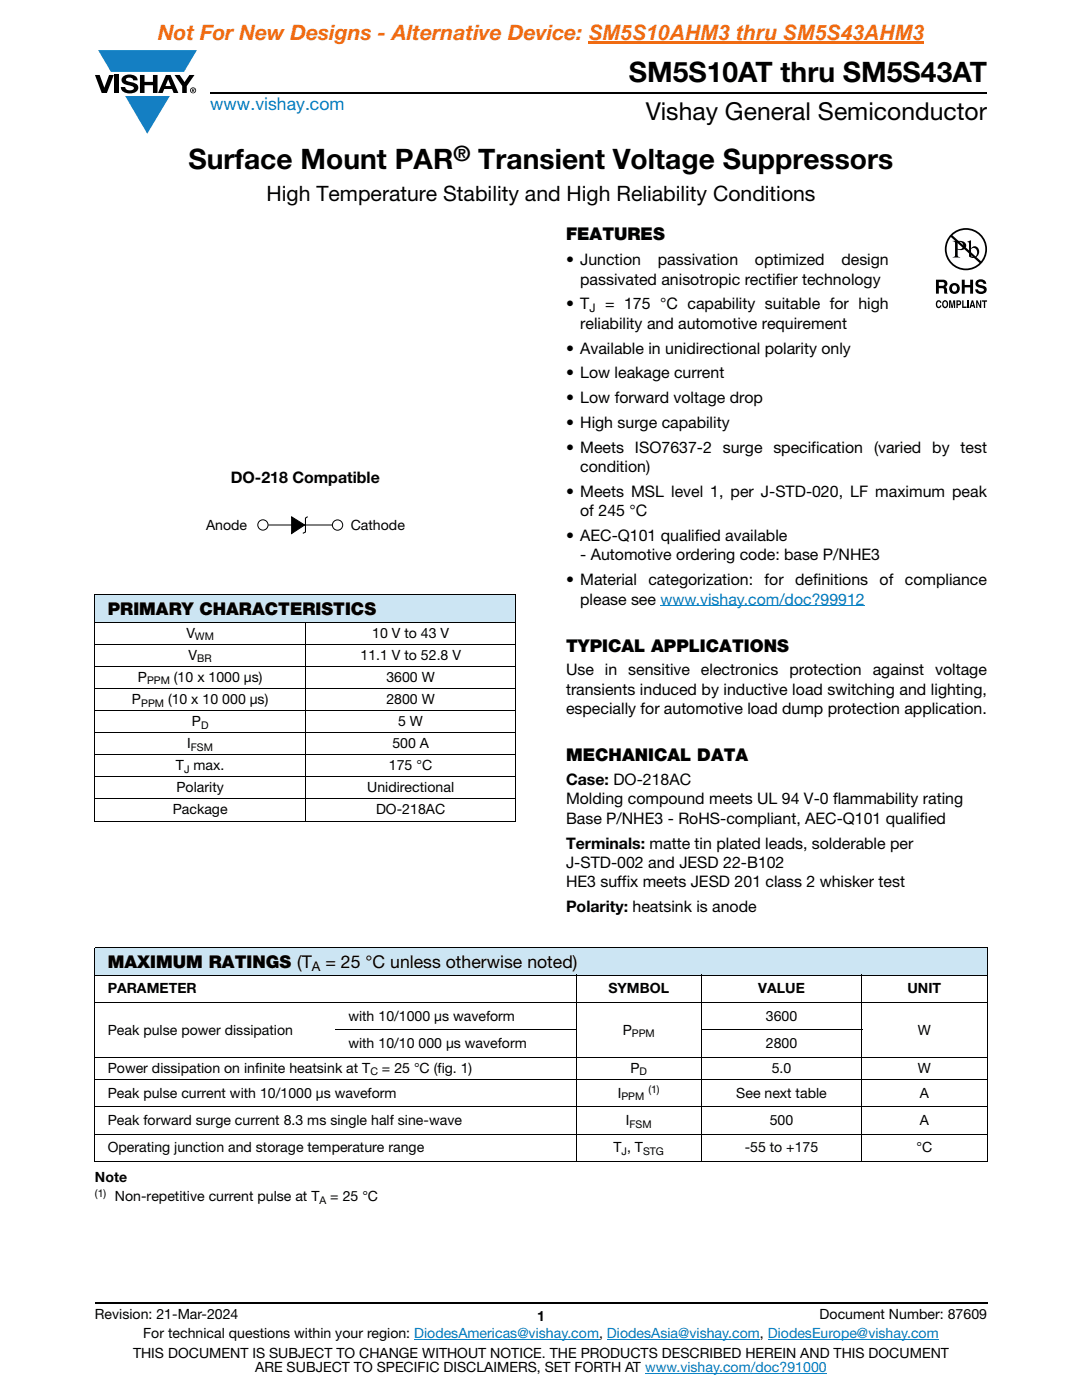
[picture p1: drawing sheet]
<svg xmlns="http://www.w3.org/2000/svg" width="216mm" height="279mm" viewBox="0 0 216 279" stroke-linecap="round" stroke-linejoin="round" font-family="sans-serif">
<defs><g id="words">
<g font-size="5.6">
<text x="125.5" y="16.4">SM5S10AT thru SM5S43AT</text>
<text x="37.6" y="33.8">Surface Mount PAR</text>
<text x="95.4" y="33.8">Transient Voltage Suppressors</text>
</g>
<text font-size="4.9" x="128.8" y="24">Vishay General Semiconductor</text>
<text font-size="4.2" fill="#f06b12" x="31.5" y="8">Not For New Designs - Alternative Device: SM5S10AHM3 thru SM5S43AHM3</text>
<g font-size="4.2">
<text x="90.5" y="32.1">®</text>
<text x="53.2" y="40.1">High Temperature Stability and High Reliability Conditions</text>
</g>
<text font-size="3.5" fill="#007ec4" x="42" y="21.9">www.vishay.com</text>
<g font-size="3.5">
<text x="112.9" y="47.9">FEATURES</text>
<text x="21.5" y="122.8">PRIMARY CHARACTERISTICS</text>
<text x="112.9" y="130.1">TYPICAL APPLICATIONS</text>
<text x="112.9" y="151.9">MECHANICAL DATA</text>
<text x="21.5" y="193.2">MAXIMUM RATINGS (T</text>
<text x="64.9" y="193.2">= 25 °C unless otherwise noted)</text>
</g>
<g font-size="3.2">
<text x="112.9" y="52.9">• Junction</text>
<text x="131.3" y="52.9">passivation</text>
<text x="150.6" y="52.9">optimized</text>
<text x="167.9" y="52.9">design</text>
<text x="115.8" y="56.8">passivated anisotropic rectifier technology</text>
<text x="112.9" y="61.7">• T</text>
<text x="115.8" y="65.6">reliability and automotive requirement</text>
<text x="120.7" y="61.7">= 175 °C capability suitable for high</text>
<text x="112.9" y="70.6">• Available in unidirectional polarity only</text>
<text x="112.9" y="75.5">• Low leakage current</text>
<text x="112.9" y="80.5">• Low forward voltage drop</text>
<text x="112.9" y="85.4">• High surge capability</text>
<text x="112.9" y="90.3">• Meets ISO7637-2 surge specification (varied by test</text>
<text x="115.8" y="94.2">condition)</text>
<text x="46" y="96.3">DO-218 Compatible</text>
<text x="112.9" y="99.1">• Meets MSL level 1, per J-STD-020, LF maximum peak</text>
<text x="112.9" y="108">• AEC-Q101 qualified available</text>
<text x="115.8" y="103">of 245 °C</text>
<text x="115.8" y="111.8">- Automotive ordering code: base P/NHE3</text>
<text x="112.9" y="116.8">• Material</text>
<text x="129.4" y="116.8">categorization:</text>
<text x="152.6" y="116.8">for</text>
<text x="158.7" y="116.8">definitions</text>
<text x="175.5" y="116.8">of</text>
<text x="180.6" y="116.8">compliance</text>
<text x="115.8" y="120.7">please see www.vishay.com/doc?99912</text>
<text x="112.9" y="134.8">Use in sensitive electronics protection against voltage</text>
<text x="112.9" y="138.7">transients induced by inductive load switching and lighting,</text>
<text x="112.9" y="142.5">especially for automotive load dump protection application.</text>
<text x="112.9" y="156.7">Case: DO-218AC</text>
<text x="112.9" y="160.5">Molding compound meets UL 94 V-0 flammability rating</text>
<text x="112.9" y="164.4">Base P/NHE3 - RoHS-compliant, AEC-Q101 qualified</text>
<text x="112.9" y="169.4">Terminals: matte tin plated leads, solderable per</text>
<text x="112.9" y="173.2">J-STD-002 and JESD 22-B102</text>
<text x="112.9" y="177.1">HE3 suffix meets JESD 201 class 2 whisker test</text>
<text x="112.9" y="182.1">Polarity: heatsink is anode</text>
</g>
<g font-size="2.8">
<text x="41.1" y="105.8">Anode</text>
<text x="70" y="105.8">Cathode</text>
<text x="37.2" y="127.3">V</text>
<text x="37.6" y="131.7">V</text>
<text x="71.9" y="131.7">11.1 V to 52.8 V</text>
<text x="74.3" y="127.3">10 V to 43 V</text>
<text x="27.5" y="136.1">P</text>
<text x="34.7" y="136.1">(10 x 1000 μs)</text>
<text x="77.1" y="136.1">3600 W</text>
<text x="26.3" y="140.5">P</text>
<text x="33.5" y="140.5">(10 x 10 000 μs)</text>
<text x="77.1" y="140.5">2800 W</text>
<text x="37.4" y="149.3">I</text>
<text x="38.3" y="144.9">P</text>
<text x="78.3" y="149.3">500 A</text>
<text x="79.5" y="144.9">5 W</text>
<text x="35.1" y="153.7">T max.</text>
<text x="77.6" y="153.7">175 °C</text>
<text x="35.2" y="158.1">Polarity</text>
<text x="73.3" y="158.1">Unidirectional</text>
<text x="34.5" y="162.5">Package</text>
<text x="75" y="162.5">DO-218AC</text>
<text x="21.5" y="198.2">PARAMETER</text>
<text x="69.5" y="203.7">with 10/1000 μs waveform</text>
<text x="121.4" y="198.2">SYMBOL</text>
<text x="151.3" y="198.2">VALUE</text>
<text x="152.8" y="203.7">3600</text>
<text x="181.1" y="198.2">UNIT</text>
<text x="21.5" y="206.5">Peak pulse power dissipation</text>
<text x="69.5" y="209.2">with 10/10 000 μs waveform</text>
<text x="124.2" y="206.5">P</text>
<text x="152.8" y="209.2">2800</text>
<text x="183.2" y="206.5">W</text>
<text x="21.5" y="214.1">Power dissipation on infinite heatsink at T</text>
<text x="76.2" y="214.1">= 25 °C (fig. 1)</text>
<text x="125.8" y="214.1">P</text>
<text x="154" y="214.1">5.0</text>
<text x="183.2" y="214.1">W</text>
<text x="21.5" y="219.1">Peak pulse current with 10/1000 μs waveform</text>
<text x="123.3" y="219.1">I</text>
<text x="146.9" y="219.1">See next table</text>
<text x="183.5" y="219.1">A</text>
<text x="21.5" y="224.5">Peak forward surge current 8.3 ms single half sine-wave</text>
<text x="124.9" y="224.5">I</text>
<text x="153.6" y="224.5">500</text>
<text x="183.5" y="224.5">A</text>
<text x="21.5" y="230">Operating junction and storage temperature range</text>
<text x="122.4" y="230">T , T</text>
<text x="148.6" y="230">-55 to +175</text>
<text x="182.9" y="230">°C</text>
<text x="18.9" y="235.8">Note</text>
<text x="22.9" y="239.7">Non-repetitive current pulse at T</text>
<text x="65.9" y="239.7">= 25 °C</text>
<text x="18.9" y="263.3">Revision: 21-Mar-2024</text>
<text x="107.2" y="263.6">1</text>
<text x="163.6" y="263.3">Document Number: 87609</text>
<text x="28.6" y="267.1">For technical questions within your region: DiodesAmericas@vishay.com, DiodesAsia@vishay.com, DiodesEurope@vishay.com</text>
<text x="26.5" y="271">THIS DOCUMENT IS SUBJECT TO CHANGE WITHOUT NOTICE. THE PRODUCTS DESCRIBED HEREIN AND THIS DOCUMENT</text>
<text x="50.9" y="273.8">ARE SUBJECT TO SPECIFIC DISCLAIMERS, SET FORTH AT www.vishay.com/doc?91000</text>
</g>
<text font-size="2.6" x="62.3" y="193.9">A</text>
<text font-size="2.4" x="117.6" y="62.3">J</text>
<g font-size="2.1">
<text x="38.9" y="127.8">WM</text>
<text x="29.3" y="136.6">PPM</text>
<text x="39.4" y="132.2">BR</text>
<text x="28.2" y="141">PPM</text>
<text x="38.1" y="149.8">FSM</text>
<text x="40.1" y="145.4">D</text>
<text x="36.7" y="154.2">J</text>
<text x="126.1" y="207">PPM</text>
<text x="73.9" y="214.6">C</text>
<text x="127.6" y="214.6">D</text>
<text x="124" y="219.6">PPM</text>
<text x="129.4" y="218.2">(1)</text>
<text x="125.6" y="225">FSM</text>
<text x="124" y="230.5">J</text>
<text x="128.3" y="230.5">STG</text>
<text x="18.9" y="238.9">(1)</text>
<text x="63.8" y="240.2">A</text>
</g>
</g></defs>
<g fill="#147fc3">
<path d="M19.6 10h19.7l-2.6 4.3h-1.1h-13.5z"/>
<path d="M25 19.2h8.9l-4.5 7.5z"/>
</g>
<g fill="#000">
<path d="M18.9 15h1l.9 2.5 1-2.5h.9l-1.4 3.6h-1zM22.9 15h.9v3.6h-.9zM24.6 15.3a2.1 2.1 0 0 1 2.8 .3l.1 .4h-.9a.79 .79 0 0 0-.7-.5 .79 .79 0 0 0-.8 .4l.3 .3 1 .2a1.08 1.08 0 0 1 1.2 1 1.08 1.08 0 0 1-1.1 1.2 1.73 1.73 0 0 1-2.4-1.2h.9a.96 .96 0 0 0 .8 .6 .96 .96 0 0 0 .9-.4 1.31 1.31 0 0 0-1.2-.6 1.03 1.03 0 0 1-1.1-.6 1.03 1.03 0 0 1 .2-1.1zM27.9 15h.9v1.3h1.7v-1.3h.9v3.6h-.9v-1.6h-1.7v1.6h-.9zM34.8 15h1.1l.9 1.4 1-1.4h1l-1.5 2.2v1.4h-.9v-1.4z"/>
<path d="M33.6 15.9l.5 1.3h-1.1zM33.1 15l-1.6 3.6h1l.3-.8h1.5l.3 .8h1l-1.6-3.6z"/>
<path d="M38.4 17.8h.2v.2h-.2zM38.3 17.7v.7h.1v-.3l.4 .3-.2-.3 .2-.2-.1-.2z"/>
<path d="M38.1 18a.46 .46 0 0 1 .9 0 .46 .46 0 0 1-.9 0zM37.9 18a.6 .6 0 0 0 1.2 0 .6 .6 0 0 0-1.2 0z"/>
</g>
<path d="M42 18.6h155M18.9 260h178.1" fill="none" stroke="#000" stroke-width=".36"/>
<path d="M117.3 8.5h67.1" fill="none" stroke="#f06b12" stroke-width=".44"/>
<path d="M131.8 120.9h40.8M82.6 267.3h36.9M121.1 267.3h30.5M128.7 274h36.3M153.2 267.3h34.1" fill="none" stroke="#007ec4" stroke-width=".2"/>
<path d="M18.9 118.7h84.1v5.4h-84.1z" fill="#cce5f3"/>
<g fill="none" stroke="#000" stroke-width=".2">
<path d="M18.9 118.7h84.1M18.9 118.7v45M53.5 104.8h12.8M58.2 103.2l2.6 1.6-2.6 1.7zM103 118.7v45M18.9 124.1h84.1M18.9 128.6h84.1M18.9 133h84.1M18.9 137.4h84.1M60.9 124.1v39.8M18.9 141.8h84.1M18.9 146.2h84.1"/>
<path d="M18.9 150.6h84.1M18.9 155h84.1M18.9 159.4h84.1M18.9 163.9h84.1"/>
<circle cx="67.4" cy="104.8" r="1.03"/>
</g>
<path d="M58.2 103.2l2.6 1.6-2.6 1.7z" fill="#000"/>
<circle cx="52.5" cy="104.8" r="1.03" fill="#fff"/>
<circle cx="52.5" cy="104.8" r="1.03" fill="none" stroke="#000" stroke-width=".2"/>
<path d="M61.4 103.1l-.4 .3v2.8l-.6 .2" fill="none" stroke="#000" stroke-width=".21"/>
<g fill="#000">
<path d="M191.9 55.8h.6v1.1h1.1v-1.1h.6v2.8h-.6v-1.2h-1.1v1.2h-.6zM194.9 56a1.15 1.15 0 0 1 1.9 .6h-.6v-.1a.68 .68 0 0 0-.9-.1l-.1 .3 .3 .1a1.29 1.29 0 0 1 1.4 1 1.17 1.17 0 0 1-1.2 .9 1.17 1.17 0 0 1-1.1-1h.6v.2a.67 .67 0 0 0 1.1-.1l-.2-.2-.6-.2a.82 .82 0 0 1-.8-.5 .82 .82 0 0 1 .2-.9zM194.8 59.9h.3l.5 1.1v-1.1h.2v1.6h-.3l-.5-1.1v1.1h-.2zM186.9 60.1l.4-.2 .3 .1 .2 .4-.6-.2a.66 .66 0 0 0 .1 1l.3-.3h.2a.54 .54 0 0 1-.4 .6 .54 .54 0 0 1-.6-.4zM189.4 59.9h.4l.2 1.2 .2-1.2h.4v1.6h-.3v-1.3l-.2 1.3h-.2l-.3-1.3v1.3h-.2zM192 59.9h.3v1.3h.6v.3h-.9zM193 59.9h.3v1.6h-.3zM195.9 59.9h1.1v.3h-.4v1.3h-.3v-1.3h-.4z"/>
<path d="M187.3 56.3v.7h1a.39 .39 0 0 0 0-.6zM186.8 55.8h1.4a.79 .79 0 0 1 .8 .4 .79 .79 0 0 1-.1 .9l-.3 .2a.98 .98 0 0 1 .4 1.2l.1 .1h-.6l-.3-1-.9-.1v1.1h-.5z"/>
<path d="M190 47a3.9 3.9 0 0 1 5.3-.1 3.9 3.9 0 0 1 .4 5.2zM189.7 47.3l5.8 5.2a3.9 3.9 0 0 1-5.4 .1 3.9 3.9 0 0 1-.4-5.3zM188.5 49.7a4.2 4.2 0 0 0 8.5 0 4.2 4.2 0 0 0-8.5 0z"/>
<path d="M190.2 57a.63 .63 0 0 0-.2 .8 .63 .63 0 0 0 .7 .3 .63 .63 0 0 0 .2-.7 .63 .63 0 0 0-.7-.4zM189.4 57.6a1.1 1.1 0 0 1 2.2 0 1.1 1.1 0 0 1-2.2 0z"/>
<path d="M191.1 48.3v1.3a.75 .75 0 0 0 1.1-.6 .75 .75 0 0 0-1.1-.7zM190.1 48.1a2.81 2.81 0 0 1 2.5 .3 .97 .97 0 0 1-.1 1.2 .97 .97 0 0 1-1.2 .3l-.2-.1v1.1v.2l.5 .3h-1.5l.3-.2 .2-.3v-2.3l-.1-.3z"/>
<path d="M193.8 49.7v1.4l.1 .1a.72 .72 0 0 0 .8 0 .72 .72 0 0 0 .3-.8 .72 .72 0 0 0-.4-.8 .72 .72 0 0 0-.8 .1zM193 48.2l.8-.2v1.6a.89 .89 0 0 1 1.1-.4 .89 .89 0 0 1 .5 1 1.23 1.23 0 0 1-.7 1.2 1.23 1.23 0 0 1-1.3-.2l-.1-2.7z"/>
<path d="M188.4 60.2a.64 .64 0 0 0 .2 1h.1a.64 .64 0 0 0-.1-1zM188.2 60l.2-.1a.56 .56 0 0 1 .7 .4 .82 .82 0 0 1-.5 1.2h-.2a.89 .89 0 0 1-.2-1.5z"/>
<path d="M191.1 60.2v.5l.4-.1v-.3zM190.8 59.9h.6a.5 .5 0 0 1 .4 .5 .5 .5 0 0 1-.4 .5h-.3v.6h-.3z"/>
<path d="M194 60.3l-.1 .6h.3zM193.9 59.9h.3l.4 1.6h-.3v-.4h-.5l-.1 .4h-.3z"/>
</g>
<path d="M18.9 189.1h178.1v5.5h-178.1z" fill="#cce5f3"/>
<g fill="none" stroke="#000" stroke-width=".2">
<path d="M18.9 189.1h178.1M18.9 194.6h178.1M18.9 189.2v42.5M115 194.5v37.4M140 194.5v37.4M172 194.5v37.4M197 189.2v42.5M18.9 200.1h178.1M18.9 211h178.1M18.9 215.4h178.1M67 205.5h48M139.9 205.5h32.1"/>
<path d="M18.9 220.9h178.1M18.9 226.4h178.1M18.9 231.8h178.1"/>
</g>
<use href="#words"/>
</svg>
